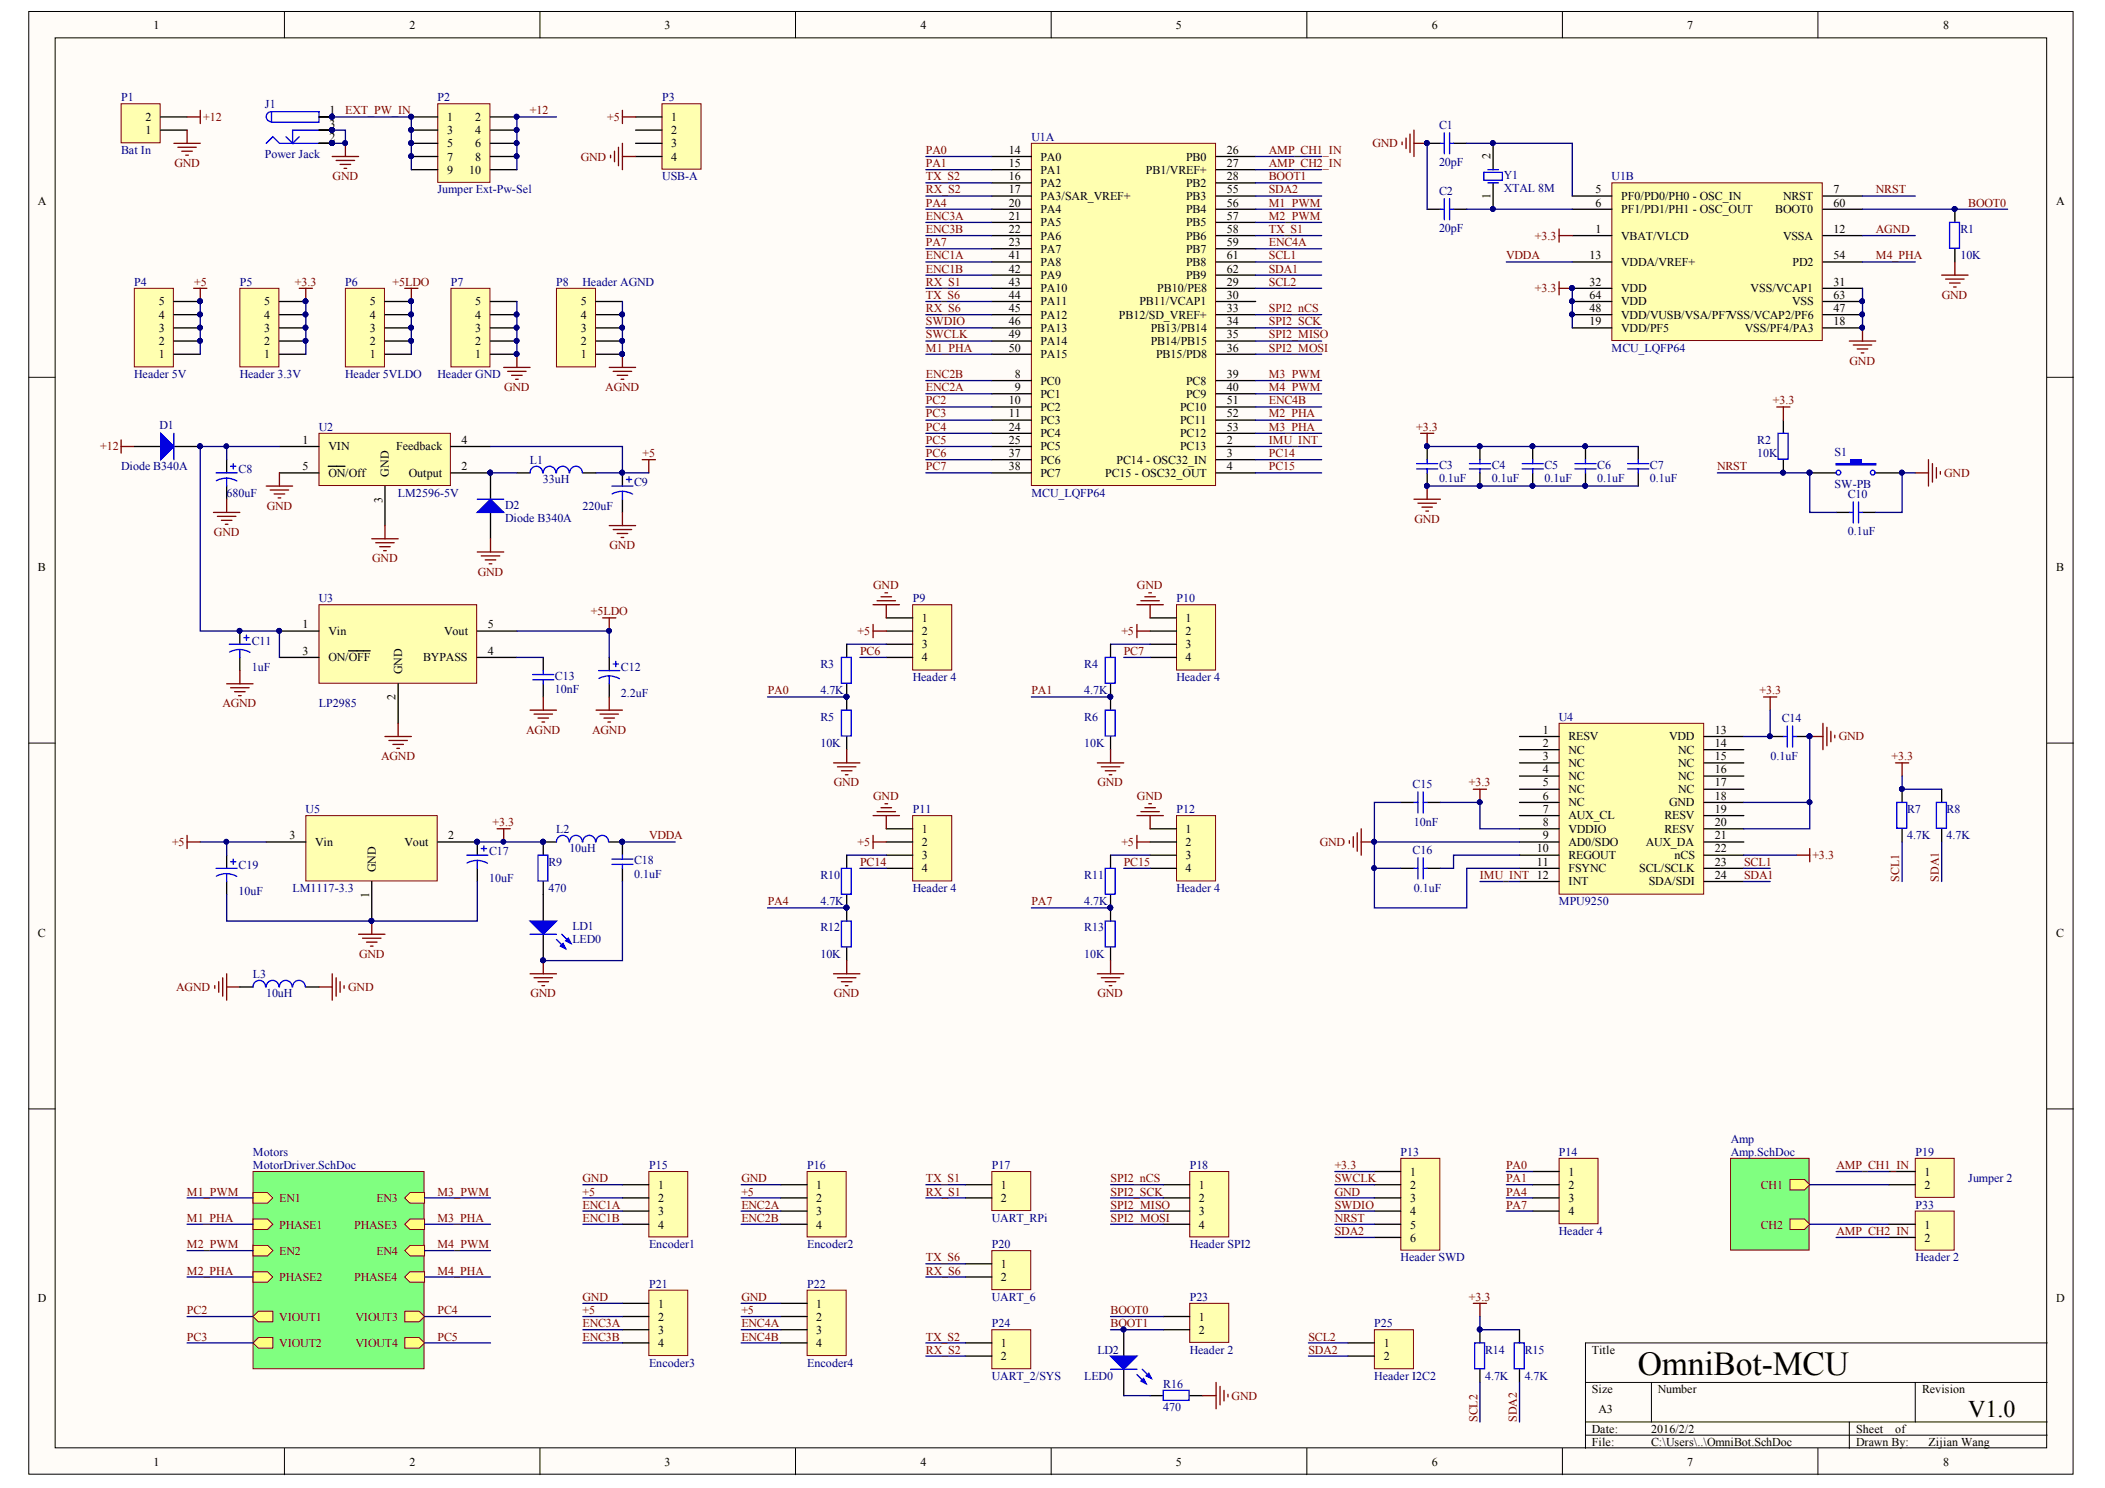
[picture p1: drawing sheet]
<svg xmlns="http://www.w3.org/2000/svg" width="297mm" height="210mm" viewBox="0 0 297 210" stroke-linecap="round" stroke-linejoin="round" font-family="sans-serif">
<defs><g id="words">
<text font-size="4.7" x="231.1" y="194">OmniBot-MCU</text>
<text font-size="3.4" x="277.7" y="199.8">V1.0</text>
<g font-size="1.7">
<text x="21.7" y="4.1">1</text>
<text x="57.8" y="4.1">2</text>
<text x="93.8" y="4.1">3</text>
<text x="129.9" y="4.1">4</text>
<text x="165.9" y="4.1">5</text>
<text x="202" y="4.1">6</text>
<text x="238.1" y="4.1">7</text>
<text x="274.2" y="4.1">8</text>
<text x="20.6" y="17.1">2</text>
<text x="46.5" y="16.1">1</text>
<text x="46.5" y="18">3</text>
<text x="63.1" y="17.1">1</text>
<text x="67.1" y="17.1">2</text>
<text x="94.7" y="17.1">1</text>
<text x="20.6" y="18.9">1</text>
<text x="46.5" y="19.9">2</text>
<text x="63.1" y="18.9">3</text>
<text x="63.1" y="20.8">5</text>
<text x="63.1" y="22.6">7</text>
<text x="67.1" y="18.9">4</text>
<text x="67.1" y="20.8">6</text>
<text x="67.1" y="22.6">8</text>
<text x="94.7" y="18.9">2</text>
<text x="94.7" y="20.8">3</text>
<text x="94.7" y="22.6">4</text>
<text x="142.3" y="21.7">14</text>
<text x="142.3" y="23.6">15</text>
<text x="146.8" y="22.6">PA0</text>
<text x="167.4" y="22.6">PB0</text>
<text x="173.1" y="21.7">26</text>
<text x="173.1" y="23.6">27</text>
<text x="210.3" y="22.5" transform="rotate(-90 210.3 22.5)">2</text>
<text x="5.3" y="28.9">A</text>
<text x="63.1" y="24.5">9</text>
<text x="66.2" y="24.5">10</text>
<text x="142.3" y="25.4">16</text>
<text x="142.3" y="27.3">17</text>
<text x="142.3" y="29.2">20</text>
<text x="146.8" y="24.5">PA1</text>
<text x="146.8" y="26.4">PA2</text>
<text x="146.8" y="28.2">PA3/SAR_VREF+</text>
<text x="161.7" y="24.5">PB1/VREF+</text>
<text x="167.4" y="26.4">PB2</text>
<text x="167.4" y="28.2">PB3</text>
<text x="173.1" y="25.4">28</text>
<text x="173.1" y="27.3">55</text>
<text x="173.1" y="29.2">56</text>
<text x="210.3" y="28.1" transform="rotate(-90 210.3 28.1)">1</text>
<text x="225.1" y="27.3">5</text>
<text x="225.1" y="29.2">6</text>
<text x="228.8" y="28.2">PF0/PD0/PH0 - OSC_IN</text>
<text x="251.6" y="28.2">NRST</text>
<text x="258.7" y="27.3">7</text>
<text x="258.7" y="29.2">60</text>
<text x="290.2" y="28.9">A</text>
<text x="142.3" y="31">21</text>
<text x="142.3" y="32.9">22</text>
<text x="142.3" y="34.7">23</text>
<text x="146.8" y="30.1">PA4</text>
<text x="146.8" y="31.9">PA5</text>
<text x="146.8" y="33.8">PA6</text>
<text x="146.8" y="35.7">PA7</text>
<text x="167.4" y="30.1">PB4</text>
<text x="167.4" y="31.9">PB5</text>
<text x="167.4" y="33.8">PB6</text>
<text x="167.4" y="35.7">PB7</text>
<text x="173.1" y="31">57</text>
<text x="173.1" y="32.9">58</text>
<text x="173.1" y="34.7">59</text>
<text x="225.1" y="32.9">1</text>
<text x="228.8" y="33.8">VBAT/VLCD</text>
<text x="228.8" y="30.1">PF1/PD1/PH1 - OSC_OUT</text>
<text x="250.5" y="30.1">BOOT0</text>
<text x="251.6" y="33.8">VSSA</text>
<text x="258.7" y="32.9">12</text>
<text x="142.3" y="36.6">41</text>
<text x="142.3" y="38.4">42</text>
<text x="142.3" y="40.3">43</text>
<text x="146.8" y="37.5">PA8</text>
<text x="146.8" y="39.4">PA9</text>
<text x="146.8" y="41.2">PA10</text>
<text x="163.3" y="41.2">PB10/PE8</text>
<text x="167.4" y="37.5">PB8</text>
<text x="167.4" y="39.4">PB9</text>
<text x="173.1" y="40.3">29</text>
<text x="173.1" y="36.6">61</text>
<text x="173.1" y="38.4">62</text>
<text x="224.3" y="36.6">13</text>
<text x="224.3" y="40.3">32</text>
<text x="228.8" y="37.5">VDDA/VREF+</text>
<text x="228.8" y="41.2">VDD</text>
<text x="247" y="41.2">VSS/VCAP1</text>
<text x="253" y="37.5">PD2</text>
<text x="258.7" y="40.3">31</text>
<text x="258.7" y="36.6">54</text>
<text x="22.4" y="46.8">3</text>
<text x="22.4" y="45">4</text>
<text x="22.4" y="43.1">5</text>
<text x="37.3" y="46.8">3</text>
<text x="37.3" y="45">4</text>
<text x="37.3" y="43.1">5</text>
<text x="52.2" y="46.8">3</text>
<text x="52.2" y="45">4</text>
<text x="52.2" y="43.1">5</text>
<text x="67.1" y="46.8">3</text>
<text x="67.1" y="45">4</text>
<text x="67.1" y="43.1">5</text>
<text x="82" y="46.8">3</text>
<text x="82" y="45">4</text>
<text x="82" y="43.1">5</text>
<text x="142.3" y="42.2">44</text>
<text x="142.3" y="44">45</text>
<text x="142.3" y="45.9">46</text>
<text x="142.3" y="47.7">49</text>
<text x="146.8" y="43.1">PA11</text>
<text x="146.8" y="45">PA12</text>
<text x="146.8" y="46.8">PA13</text>
<text x="157.9" y="45">PB12/SD_VREF+</text>
<text x="160.8" y="43.1">PB11/VCAP1</text>
<text x="162.4" y="46.8">PB13/PB14</text>
<text x="173.1" y="42.2">30</text>
<text x="173.1" y="44">33</text>
<text x="173.1" y="45.9">34</text>
<text x="173.1" y="47.7">35</text>
<text x="224.3" y="45.9">19</text>
<text x="224.3" y="44">48</text>
<text x="224.3" y="42.2">64</text>
<text x="228.8" y="46.8">VDD/PF5</text>
<text x="228.8" y="45">VDD/VUSB/VSA/PF7VSS/VCAP2/PF6</text>
<text x="228.8" y="43.1">VDD</text>
<text x="246.2" y="46.8">VSS/PF4/PA3</text>
<text x="252.9" y="43.1">VSS</text>
<text x="258.7" y="45.9">18</text>
<text x="258.7" y="44">47</text>
<text x="258.7" y="42.2">63</text>
<text x="22.4" y="50.5">1</text>
<text x="22.4" y="48.7">2</text>
<text x="37.3" y="50.5">1</text>
<text x="37.3" y="48.7">2</text>
<text x="52.2" y="50.5">1</text>
<text x="52.2" y="48.7">2</text>
<text x="67.1" y="50.5">1</text>
<text x="67.1" y="48.7">2</text>
<text x="82" y="50.5">1</text>
<text x="82" y="48.7">2</text>
<text x="142.3" y="49.6">50</text>
<text x="143.2" y="53.3">8</text>
<text x="146.8" y="48.7">PA14</text>
<text x="146.8" y="50.5">PA15</text>
<text x="162.4" y="48.7">PB14/PB15</text>
<text x="163.1" y="50.5">PB15/PD8</text>
<text x="173.1" y="49.6">36</text>
<text x="173.1" y="53.3">39</text>
<text x="142.3" y="57">10</text>
<text x="142.3" y="58.9">11</text>
<text x="143.2" y="55.2">9</text>
<text x="146.8" y="54.2">PC0</text>
<text x="146.8" y="56.1">PC1</text>
<text x="146.8" y="58">PC2</text>
<text x="146.8" y="59.8">PC3</text>
<text x="166.5" y="58">PC10</text>
<text x="166.5" y="59.8">PC11</text>
<text x="167.4" y="54.2">PC8</text>
<text x="167.4" y="56.1">PC9</text>
<text x="173.1" y="55.2">40</text>
<text x="173.1" y="57">51</text>
<text x="173.1" y="58.9">52</text>
<text x="42.7" y="62.6">1</text>
<text x="46.3" y="63.5">VIN</text>
<text x="55.9" y="63.5">Feedback</text>
<text x="65.1" y="62.6">4</text>
<text x="142.3" y="60.8">24</text>
<text x="142.3" y="62.6">25</text>
<text x="142.3" y="64.5">37</text>
<text x="146.8" y="61.7">PC4</text>
<text x="146.8" y="63.5">PC5</text>
<text x="146.8" y="65.4">PC6</text>
<text x="157.6" y="65.4">PC14 - OSC32_IN</text>
<text x="166.5" y="63.5">PC13</text>
<text x="166.5" y="61.7">PC12</text>
<text x="173.1" y="62.6">2</text>
<text x="173.1" y="64.5">3</text>
<text x="173.1" y="60.8">53</text>
<text x="42.7" y="66.3">5</text>
<text x="46.3" y="67.3">ON/Off</text>
<text x="54" y="70.9" transform="rotate(-90 54 70.9)">3</text>
<text x="54.9" y="67.3" transform="rotate(-90 54.9 67.3)">GND</text>
<text x="57.7" y="67.3">Output</text>
<text x="65.1" y="66.3">2</text>
<text x="142.3" y="66.3">38</text>
<text x="146.8" y="67.3">PC7</text>
<text x="156" y="67.3">PC15 - OSC32_OUT</text>
<text x="173.1" y="66.3">4</text>
<text x="5.3" y="80.5">B</text>
<text x="290.2" y="80.5">B</text>
<text x="42.7" y="88.6">1</text>
<text x="46.3" y="89.6">Vin</text>
<text x="62.7" y="89.6">Vout</text>
<text x="68.8" y="88.6">5</text>
<text x="130.1" y="87.7">1</text>
<text x="130.1" y="89.6">2</text>
<text x="167.3" y="87.7">1</text>
<text x="167.3" y="89.6">2</text>
<text x="42.7" y="92.4">3</text>
<text x="46.3" y="93.3">ON/OFF</text>
<text x="56.7" y="95.1" transform="rotate(-90 56.7 95.1)">GND</text>
<text x="59.7" y="93.3">BYPASS</text>
<text x="68.8" y="92.4">4</text>
<text x="130.1" y="91.4">3</text>
<text x="130.1" y="93.3">4</text>
<text x="167.3" y="91.4">3</text>
<text x="167.3" y="93.3">4</text>
<text x="55.8" y="98.8" transform="rotate(-90 55.8 98.8)">2</text>
<text x="217.7" y="103.5">1</text>
<text x="217.7" y="105.4">2</text>
<text x="217.7" y="107.2">3</text>
<text x="221.3" y="104.4">RESV</text>
<text x="221.3" y="106.3">NC</text>
<text x="235.5" y="104.4">VDD</text>
<text x="236.8" y="106.3">NC</text>
<text x="242" y="103.5">13</text>
<text x="242" y="105.4">14</text>
<text x="242" y="107.2">15</text>
<text x="217.7" y="109.1">4</text>
<text x="217.7" y="110.9">5</text>
<text x="217.7" y="112.8">6</text>
<text x="221.3" y="108.2">NC</text>
<text x="221.3" y="110">NC</text>
<text x="221.3" y="111.9">NC</text>
<text x="221.3" y="113.7">NC</text>
<text x="235.5" y="113.7">GND</text>
<text x="236.8" y="108.2">NC</text>
<text x="236.8" y="110">NC</text>
<text x="236.8" y="111.9">NC</text>
<text x="242" y="109.1">16</text>
<text x="242" y="110.9">17</text>
<text x="242" y="112.8">18</text>
<text x="40.8" y="118.4">3</text>
<text x="44.5" y="119.3">Vin</text>
<text x="57.1" y="119.3">Vout</text>
<text x="63.3" y="118.4">2</text>
<text x="130.1" y="117.4">1</text>
<text x="130.1" y="119.3">2</text>
<text x="167.3" y="117.4">1</text>
<text x="167.3" y="119.3">2</text>
<text x="217.7" y="114.7">7</text>
<text x="217.7" y="116.5">8</text>
<text x="217.7" y="118.4">9</text>
<text x="221.3" y="115.6">AUX_CL</text>
<text x="221.3" y="117.4">VDDIO</text>
<text x="221.3" y="119.3">AD0/SDO</text>
<text x="232.2" y="119.3">AUX_DA</text>
<text x="234.9" y="115.6">RESV</text>
<text x="234.9" y="117.4">RESV</text>
<text x="242" y="114.7">19</text>
<text x="242" y="116.5">20</text>
<text x="242" y="118.4">21</text>
<text x="53" y="123" transform="rotate(-90 53 123)">GND</text>
<text x="130.1" y="121.2">3</text>
<text x="130.1" y="123">4</text>
<text x="167.3" y="121.2">3</text>
<text x="167.3" y="123">4</text>
<text x="216.8" y="120.2">10</text>
<text x="216.8" y="122.1">11</text>
<text x="221.3" y="121.2">REGOUT</text>
<text x="221.3" y="123">FSYNC</text>
<text x="221.3" y="124.9">INT</text>
<text x="231.3" y="123">SCL/SCLK</text>
<text x="232.7" y="124.9">SDA/SDI</text>
<text x="236.3" y="121.2">nCS</text>
<text x="242" y="120.2">22</text>
<text x="242" y="122.1">23</text>
<text x="242" y="124">24</text>
<text x="52.1" y="126.7" transform="rotate(-90 52.1 126.7)">1</text>
<text x="5.3" y="132.2">C</text>
<text x="290.2" y="132.2">C</text>
<text x="92.9" y="167.7">1</text>
<text x="115.2" y="167.7">1</text>
<text x="141.2" y="167.7">1</text>
<text x="169.1" y="167.7">1</text>
<text x="199" y="165.9">1</text>
<text x="199" y="167.7">2</text>
<text x="221.3" y="165.9">1</text>
<text x="221.3" y="167.7">2</text>
<text x="271.6" y="165.9">1</text>
<text x="271.6" y="167.7">2</text>
<text x="92.9" y="169.6">2</text>
<text x="92.9" y="171.4">3</text>
<text x="92.9" y="173.3">4</text>
<text x="115.2" y="169.6">2</text>
<text x="115.2" y="171.4">3</text>
<text x="115.2" y="173.3">4</text>
<text x="141.2" y="169.6">2</text>
<text x="169.1" y="169.6">2</text>
<text x="169.1" y="171.4">3</text>
<text x="169.1" y="173.3">4</text>
<text x="199" y="169.6">3</text>
<text x="199" y="171.4">4</text>
<text x="199" y="173.3">5</text>
<text x="221.3" y="169.6">3</text>
<text x="221.3" y="171.4">4</text>
<text x="271.6" y="173.3">1</text>
<text x="141.2" y="178.9">1</text>
<text x="199" y="175.2">6</text>
<text x="271.6" y="175.2">2</text>
<text x="5.3" y="183.7">D</text>
<text x="92.9" y="184.5">1</text>
<text x="115.2" y="184.5">1</text>
<text x="141.2" y="180.7">2</text>
<text x="290.2" y="183.7">D</text>
<text x="92.9" y="186.3">2</text>
<text x="92.9" y="188.2">3</text>
<text x="92.9" y="190">4</text>
<text x="115.2" y="186.3">2</text>
<text x="115.2" y="188.2">3</text>
<text x="115.2" y="190">4</text>
<text x="141.2" y="190">1</text>
<text x="141.2" y="191.9">2</text>
<text x="169.1" y="186.3">1</text>
<text x="169.1" y="188.2">2</text>
<text x="195.3" y="190">1</text>
<text x="195.3" y="191.9">2</text>
<text x="224.6" y="191">Title</text>
<text x="224.6" y="196.5">Size</text>
<text x="233.9" y="196.5">Number</text>
<text x="271.2" y="196.5">Revision</text>
<text x="224.6" y="202.1">Date:</text>
<text x="224.6" y="204">File:</text>
<text x="225.6" y="199.3">A3</text>
<text x="233" y="202.1">2016/2/2</text>
<text x="233" y="204">C:\Users\..\OmniBot.SchDoc</text>
<text x="261.9" y="202.1">Sheet</text>
<text x="261.9" y="204">Drawn By:</text>
<text x="267.4" y="202.1">of</text>
<text x="272.2" y="204">Zijian Wang</text>
<text x="21.7" y="206.8">1</text>
<text x="57.8" y="206.8">2</text>
<text x="93.8" y="206.8">3</text>
<text x="129.9" y="206.8">4</text>
<text x="165.9" y="206.8">5</text>
<text x="202" y="206.8">6</text>
<text x="238.1" y="206.8">7</text>
<text x="274.2" y="206.8">8</text>
</g>
<g font-size="1.7" fill="#000080">
<text x="17.1" y="14.3">P1</text>
<text x="37.4" y="15.2">J1</text>
<text x="61.7" y="14.3">P2</text>
<text x="93.5" y="14.3">P3</text>
<text x="17.1" y="21.7">Bat In</text>
<text x="37.4" y="22.3">Power Jack</text>
<text x="145.6" y="19.9">U1A</text>
<text x="203.1" y="23.4">20pF</text>
<text x="203.1" y="18.2">C1</text>
<text x="61.7" y="27.3">Jumper Ext-Pw-Sel</text>
<text x="93.5" y="25.4">USB-A</text>
<text x="203.1" y="27.5">C2</text>
<text x="212.2" y="25.3">Y1</text>
<text x="212.2" y="27.1">XTAL 8M</text>
<text x="227.4" y="25.4">U1B</text>
<text x="203.1" y="32.7">20pF</text>
<text x="276.6" y="32.9">R1</text>
<text x="18.9" y="40.3">P4</text>
<text x="33.8" y="40.3">P5</text>
<text x="48.7" y="40.3">P6</text>
<text x="63.6" y="40.3">P7</text>
<text x="78.5" y="40.3">P8</text>
<text x="82.2" y="40.3">Header AGND</text>
<text x="276.6" y="36.6">10K</text>
<text x="18.9" y="53.3">Header 5V</text>
<text x="33.8" y="53.3">Header 3.3V</text>
<text x="48.7" y="53.3">Header 5VLDO</text>
<text x="61.7" y="53.3">Header GND</text>
<text x="227.4" y="49.6">MCU_LQFP64</text>
<text x="22.5" y="60.6">D1</text>
<text x="45" y="60.8">U2</text>
<text x="74.8" y="65.4">L1</text>
<text x="248" y="64.5">10K</text>
<text x="248" y="62.6">R2</text>
<text x="258.9" y="64.3">S1</text>
<text x="17.1" y="66.3">Diode B340A</text>
<text x="32" y="70">680uF</text>
<text x="33.7" y="66.8">C8</text>
<text x="56.2" y="70">LM2596-5V</text>
<text x="71.3" y="71.7">D2</text>
<text x="76.6" y="68.2">33uH</text>
<text x="82.2" y="71.9">220uF</text>
<text x="89.5" y="68.6">C9</text>
<text x="145.6" y="70">MCU_LQFP64</text>
<text x="203.1" y="68">0.1uF</text>
<text x="203.1" y="66.2">C3</text>
<text x="210.5" y="68">0.1uF</text>
<text x="210.5" y="66.2">C4</text>
<text x="217.9" y="68">0.1uF</text>
<text x="217.9" y="66.2">C5</text>
<text x="225.4" y="68">0.1uF</text>
<text x="225.4" y="66.2">C6</text>
<text x="232.8" y="68">0.1uF</text>
<text x="232.8" y="66.2">C7</text>
<text x="258.9" y="68.8">SW-PB</text>
<text x="260.7" y="70.2">C10</text>
<text x="71.3" y="73.6">Diode B340A</text>
<text x="260.7" y="75.5">0.1uF</text>
<text x="45" y="84.9">U3</text>
<text x="128.8" y="84.9">P9</text>
<text x="166" y="84.9">P10</text>
<text x="35.5" y="94.6">1uF</text>
<text x="35.5" y="90.9">C11</text>
<text x="78.3" y="95.9">C13</text>
<text x="87.6" y="94.6">C12</text>
<text x="115.8" y="94.2">R3</text>
<text x="153" y="94.2">R4</text>
<text x="45" y="99.8">LP2985</text>
<text x="78.3" y="97.8">10nF</text>
<text x="87.6" y="98.4">2.2uF</text>
<text x="115.8" y="97.9">4.7K</text>
<text x="115.8" y="101.6">R5</text>
<text x="128.8" y="96.1">Header 4</text>
<text x="153" y="97.9">4.7K</text>
<text x="153" y="101.6">R6</text>
<text x="166" y="96.1">Header 4</text>
<text x="220" y="101.6">U4</text>
<text x="251.4" y="101.8">C14</text>
<text x="115.8" y="105.4">10K</text>
<text x="153" y="105.4">10K</text>
<text x="249.8" y="107.2">0.1uF</text>
<text x="199.3" y="111.2">C15</text>
<text x="43.1" y="114.7">U5</text>
<text x="78.5" y="117.4">L2</text>
<text x="128.8" y="114.7">P11</text>
<text x="166" y="114.7">P12</text>
<text x="199.5" y="116.5">10nF</text>
<text x="269.1" y="118.4">4.7K</text>
<text x="269.1" y="114.7">R7</text>
<text x="274.7" y="118.4">4.7K</text>
<text x="274.7" y="114.7">R8</text>
<text x="33.7" y="122.5">C19</text>
<text x="41.3" y="125.8">LM1117-3.3</text>
<text x="69" y="124.4">10uF</text>
<text x="69" y="120.7">C17</text>
<text x="77.4" y="125.8">470</text>
<text x="77.4" y="122.1">R9</text>
<text x="80.3" y="120.2">10uH</text>
<text x="89.5" y="123.8">0.1uF</text>
<text x="89.5" y="121.9">C18</text>
<text x="115.8" y="124">R10</text>
<text x="128.8" y="125.8">Header 4</text>
<text x="153" y="124">R11</text>
<text x="166" y="125.8">Header 4</text>
<text x="199.3" y="120.5">C16</text>
<text x="199.5" y="125.8">0.1uF</text>
<text x="33.7" y="126.2">10uF</text>
<text x="80.8" y="131.2">LD1</text>
<text x="115.8" y="127.7">4.7K</text>
<text x="115.8" y="131.4">R12</text>
<text x="153" y="127.7">4.7K</text>
<text x="153" y="131.4">R13</text>
<text x="220" y="127.7">MPU9250</text>
<text x="35.7" y="137.9">L3</text>
<text x="80.8" y="133.1">LED0</text>
<text x="115.8" y="135.1">10K</text>
<text x="153" y="135.1">10K</text>
<text x="37.6" y="140.7">10uH</text>
<text x="244.2" y="161.2">Amp</text>
<text x="35.7" y="163.1">Motors</text>
<text x="35.7" y="164.9">MotorDriver.SchDoc</text>
<text x="91.6" y="164.9">P15</text>
<text x="113.9" y="164.9">P16</text>
<text x="140" y="164.9">P17</text>
<text x="167.9" y="164.9">P18</text>
<text x="197.6" y="163.1">P13</text>
<text x="220" y="163.1">P14</text>
<text x="244.2" y="163.1">Amp.SchDoc</text>
<text x="270.3" y="163.1">P19</text>
<text x="277.7" y="166.8">Jumper 2</text>
<text x="140" y="172.4">UART_RPi</text>
<text x="270.3" y="170.5">P33</text>
<text x="91.6" y="176.1">Encoder1</text>
<text x="113.9" y="176.1">Encoder2</text>
<text x="140" y="176.1">P20</text>
<text x="167.9" y="176.1">Header SPI2</text>
<text x="197.6" y="177.9">Header SWD</text>
<text x="220" y="174.2">Header 4</text>
<text x="270.3" y="177.9">Header 2</text>
<text x="91.6" y="181.7">P21</text>
<text x="113.9" y="181.7">P22</text>
<text x="140" y="183.5">UART_6</text>
<text x="167.9" y="183.5">P23</text>
<text x="140" y="187.2">P24</text>
<text x="154.9" y="191">LD2</text>
<text x="167.9" y="191">Header 2</text>
<text x="193.9" y="187.2">P25</text>
<text x="209.6" y="191">R14</text>
<text x="215.2" y="191">R15</text>
<text x="91.6" y="192.8">Encoder3</text>
<text x="113.9" y="192.8">Encoder4</text>
<text x="140" y="194.7">UART_2/SYS</text>
<text x="153" y="194.7">LED0</text>
<text x="164.2" y="195.8">R16</text>
<text x="193.9" y="194.7">Header I2C2</text>
<text x="209.6" y="194.7">4.7K</text>
<text x="215.2" y="194.7">4.7K</text>
<text x="164.2" y="199.1">470</text>
</g>
<g font-size="1.7" fill="#800000">
<text x="28.7" y="17.1">+12</text>
<text x="48.7" y="16.1">EXT_PW_IN</text>
<text x="74.8" y="16.1">+12</text>
<text x="85.7" y="17.1">+5</text>
<text x="24.6" y="23.6">GND</text>
<text x="82" y="22.6">GND</text>
<text x="130.7" y="21.7">PA0</text>
<text x="130.7" y="23.6">PA1</text>
<text x="179" y="21.7">AMP_CH1_IN</text>
<text x="179" y="23.6">AMP_CH2_IN</text>
<text x="193.7" y="20.8">GND</text>
<text x="46.9" y="25.4">GND</text>
<text x="130.7" y="25.4">TX_S2</text>
<text x="130.7" y="27.3">RX_S2</text>
<text x="130.7" y="29.2">PA4</text>
<text x="179" y="29.2">M1_PWM</text>
<text x="179" y="25.4">BOOT1</text>
<text x="179" y="27.3">SDA2</text>
<text x="264.7" y="27.3">NRST</text>
<text x="277.7" y="29.2">BOOT0</text>
<text x="130.7" y="31">ENC3A</text>
<text x="130.7" y="32.9">ENC3B</text>
<text x="130.7" y="34.7">PA7</text>
<text x="179" y="31">M2_PWM</text>
<text x="179" y="34.7">ENC4A</text>
<text x="179" y="32.9">TX_S1</text>
<text x="216.6" y="33.8">+3.3</text>
<text x="264.7" y="32.9">AGND</text>
<text x="27.4" y="40.3">+5</text>
<text x="41.6" y="40.3">+3.3</text>
<text x="55.4" y="40.3">+5LDO</text>
<text x="130.7" y="36.6">ENC1A</text>
<text x="130.7" y="38.4">ENC1B</text>
<text x="130.7" y="40.3">RX_S1</text>
<text x="179" y="36.6">SCL1</text>
<text x="179" y="38.4">SDA1</text>
<text x="179" y="40.3">SCL2</text>
<text x="212.5" y="36.6">VDDA</text>
<text x="216.6" y="41.2">+3.3</text>
<text x="264.7" y="36.6">M4_PHA</text>
<text x="130.7" y="42.2">TX_S6</text>
<text x="130.7" y="44">RX_S6</text>
<text x="130.7" y="47.7">SWCLK</text>
<text x="130.7" y="45.9">SWDIO</text>
<text x="179" y="44">SPI2_nCS</text>
<text x="179" y="45.9">SPI2_SCK</text>
<text x="179" y="47.7">SPI2_MISO</text>
<text x="274" y="42.2">GND</text>
<text x="130.7" y="49.6">M1_PHA</text>
<text x="130.7" y="53.3">ENC2B</text>
<text x="179" y="53.3">M3_PWM</text>
<text x="179" y="49.6">SPI2_MOSI</text>
<text x="261" y="51.5">GND</text>
<text x="71.1" y="55.2">GND</text>
<text x="85.4" y="55.2">AGND</text>
<text x="130.7" y="55.2">ENC2A</text>
<text x="130.7" y="57">PC2</text>
<text x="130.7" y="58.9">PC3</text>
<text x="179" y="55.2">M4_PWM</text>
<text x="179" y="58.9">M2_PHA</text>
<text x="179" y="57">ENC4B</text>
<text x="250.2" y="57">+3.3</text>
<text x="14.1" y="63.5">+12</text>
<text x="90.7" y="64.5">+5</text>
<text x="130.7" y="60.8">PC4</text>
<text x="130.7" y="62.6">PC5</text>
<text x="130.7" y="64.5">PC6</text>
<text x="179" y="60.8">M3_PHA</text>
<text x="179" y="62.6">IMU_INT</text>
<text x="179" y="64.5">PC14</text>
<text x="199.8" y="60.8">+3.3</text>
<text x="37.6" y="71.9">GND</text>
<text x="130.7" y="66.3">PC7</text>
<text x="179" y="66.3">PC15</text>
<text x="242.3" y="66.3">NRST</text>
<text x="274.4" y="67.3">GND</text>
<text x="30.2" y="75.6">GND</text>
<text x="86" y="77.5">GND</text>
<text x="199.6" y="73.8">GND</text>
<text x="52.5" y="79.3">GND</text>
<text x="67.4" y="81.2">GND</text>
<text x="123.2" y="83.1">GND</text>
<text x="160.4" y="83.1">GND</text>
<text x="83.4" y="86.8">+5LDO</text>
<text x="121" y="89.6">+5</text>
<text x="158.2" y="89.6">+5</text>
<text x="121.4" y="92.4">PC6</text>
<text x="158.6" y="92.4">PC7</text>
<text x="31.4" y="99.8">AGND</text>
<text x="108.3" y="97.9">PA0</text>
<text x="145.6" y="97.9">PA1</text>
<text x="248.3" y="97.9">+3.3</text>
<text x="53.8" y="107.2">AGND</text>
<text x="74.3" y="103.5">AGND</text>
<text x="83.6" y="103.5">AGND</text>
<text x="259.5" y="104.4">GND</text>
<text x="266.9" y="107.2">+3.3</text>
<text x="117.6" y="110.9">GND</text>
<text x="123.2" y="112.8">GND</text>
<text x="154.9" y="110.9">GND</text>
<text x="160.4" y="112.8">GND</text>
<text x="207.3" y="110.9">+3.3</text>
<text x="24.3" y="119.3">+5</text>
<text x="69.5" y="116.5">+3.3</text>
<text x="91.6" y="118.4">VDDA</text>
<text x="121" y="119.3">+5</text>
<text x="158.2" y="119.3">+5</text>
<text x="186.2" y="119.3">GND</text>
<text x="121.4" y="122.1">PC14</text>
<text x="158.6" y="122.1">PC15</text>
<text x="208.8" y="124">IMU_INT 12</text>
<text x="246.1" y="122.1">SCL1</text>
<text x="246.1" y="124">SDA1</text>
<text x="255.7" y="121.2">+3.3</text>
<text x="268" y="124.4" transform="rotate(-90 268 124.4)">SCL1</text>
<text x="273.6" y="124.4" transform="rotate(-90 273.6 124.4)">SDA1</text>
<text x="108.3" y="127.7">PA4</text>
<text x="145.6" y="127.7">PA7</text>
<text x="50.7" y="135.1">GND</text>
<text x="24.9" y="139.8">AGND</text>
<text x="49.1" y="139.8">GND</text>
<text x="74.8" y="140.7">GND</text>
<text x="117.6" y="140.7">GND</text>
<text x="154.9" y="140.7">GND</text>
<text x="82.2" y="166.8">GND</text>
<text x="104.6" y="166.8">GND</text>
<text x="130.7" y="166.8">TX_S1</text>
<text x="156.7" y="166.8">SPI2_nCS</text>
<text x="188.3" y="164.9">+3.3</text>
<text x="188.3" y="166.8">SWCLK</text>
<text x="212.5" y="164.9">PA0</text>
<text x="212.5" y="166.8">PA1</text>
<text x="248.5" y="167.7">CH1</text>
<text x="259.1" y="164.9">AMP_CH1_IN</text>
<text x="26.4" y="168.7">M1_PWM</text>
<text x="26.4" y="172.4">M1_PHA</text>
<text x="39.4" y="169.6">EN1</text>
<text x="39.4" y="173.3">PHASE1</text>
<text x="50" y="173.3">PHASE3</text>
<text x="53.1" y="169.6">EN3</text>
<text x="61.7" y="168.7">M3_PWM</text>
<text x="61.7" y="172.4">M3_PHA</text>
<text x="82.2" y="168.7">+5</text>
<text x="82.2" y="170.5">ENC1A</text>
<text x="82.2" y="172.4">ENC1B</text>
<text x="104.6" y="168.7">+5</text>
<text x="104.6" y="170.5">ENC2A</text>
<text x="104.6" y="172.4">ENC2B</text>
<text x="130.7" y="168.7">RX_S1</text>
<text x="156.7" y="168.7">SPI2_SCK</text>
<text x="156.7" y="170.5">SPI2_MISO</text>
<text x="156.7" y="172.4">SPI2_MOSI</text>
<text x="188.3" y="168.7">GND</text>
<text x="188.3" y="170.5">SWDIO</text>
<text x="188.3" y="172.4">NRST</text>
<text x="212.5" y="168.7">PA4</text>
<text x="212.5" y="170.5">PA7</text>
<text x="248.5" y="173.3">CH2</text>
<text x="26.4" y="176.1">M2_PWM</text>
<text x="26.4" y="179.8">M2_PHA</text>
<text x="39.4" y="177">EN2</text>
<text x="53.1" y="177">EN4</text>
<text x="61.7" y="176.1">M4_PWM</text>
<text x="61.7" y="179.8">M4_PHA</text>
<text x="130.7" y="177.9">TX_S6</text>
<text x="130.7" y="179.8">RX_S6</text>
<text x="188.3" y="174.2">SDA2</text>
<text x="259.1" y="174.2">AMP_CH2_IN</text>
<text x="26.4" y="185.4">PC2</text>
<text x="39.4" y="180.7">PHASE2</text>
<text x="50" y="180.7">PHASE4</text>
<text x="61.7" y="185.4">PC4</text>
<text x="82.2" y="185.4">+5</text>
<text x="82.2" y="183.5">GND</text>
<text x="104.6" y="185.4">+5</text>
<text x="104.6" y="183.5">GND</text>
<text x="156.7" y="185.4">BOOT0</text>
<text x="207.3" y="183.5">+3.3</text>
<text x="26.4" y="189.1">PC3</text>
<text x="39.4" y="186.3">VIOUT1</text>
<text x="39.4" y="190">VIOUT2</text>
<text x="50.2" y="186.3">VIOUT3</text>
<text x="50.2" y="190">VIOUT4</text>
<text x="61.7" y="189.1">PC5</text>
<text x="82.2" y="187.2">ENC3A</text>
<text x="82.2" y="189.1">ENC3B</text>
<text x="104.6" y="187.2">ENC4A</text>
<text x="104.6" y="189.1">ENC4B</text>
<text x="130.7" y="189.1">TX_S2</text>
<text x="130.7" y="191">RX_S2</text>
<text x="156.7" y="187.2">BOOT1</text>
<text x="184.6" y="189.1">SCL2</text>
<text x="184.6" y="191">SDA2</text>
<text x="173.8" y="197.5">GND</text>
<text x="208.5" y="200.6" transform="rotate(-90 208.5 200.6)">SCL2</text>
<text x="214.1" y="200.6" transform="rotate(-90 214.1 200.6)">SDA2</text>
</g>
</g></defs>
<g fill="#fffcf8" stroke="#000" stroke-width=".14">
<path d="M4.1 1.6h288.4v206.4h-288.4z"/>
<path d="M7.8 5.3h281v198.9h-281z"/>
</g>
<g fill="none" stroke="#000" stroke-width=".14">
<path d="M40.1 1.6v3.7M76.2 1.6v3.7M112.3 1.6v3.7M148.3 1.6v3.7M184.4 1.6v3.7M220.5 1.6v3.7M256.5 1.6v3.7M4.1 53.2h3.7M288.9 53.2h3.7M4.1 104.8h3.7M288.9 104.8h3.7M4.1 156.4h3.7"/>
<path d="M288.9 156.4h3.7M223.7 195h65.2M233 195v5.6M270.3 195v5.6M288.9 189.4h-65.2v14.9M40.1 204.3v3.7M76.2 204.3v3.7M112.3 204.3v3.7M148.3 204.3v3.7M184.4 204.3v3.7M220.5 204.3v3.7M223.7 200.6h65.2"/>
<path d="M223.7 202.5h65.2M256.5 204.3v3.7M261 200.6v3.7"/>
</g>
<path d="M145.5 20.2h26v48.3h-26z" fill="#ffffb0" stroke="#800000" stroke-width=".14"/>
<g fill="none" stroke="#000" stroke-width=".19">
<path d="M140 22.1h5.5M140 23.9h5.5M140 25.8h5.5M140 27.7h5.5M140 29.5h5.5M140 31.4h5.5M140 33.2h5.5M140 35.1h5.5M140 37h5.5M140 38.8h5.5M171.6 22.1h5.6M171.6 23.9h5.6"/>
<path d="M171.6 25.8h5.6M171.6 27.7h5.6M171.6 29.5h5.6M171.6 31.4h5.6M171.6 33.2h5.6M171.6 35.1h5.6M171.6 37h5.6M171.6 38.8h5.6M140 53.7h5.5M140 55.5h5.5M140 57.4h5.5M140 59.3h5.5"/>
<path d="M140 40.7h5.5M140 42.5h5.5M140 44.4h5.5M140 46.2h5.5M140 48.1h5.5M140 50h5.5M171.6 53.7h5.6M171.6 55.5h5.6M171.6 57.4h5.6M171.6 59.3h5.6M171.6 40.7h5.6M171.6 42.5h5.6"/>
<path d="M171.6 44.4h5.6M171.6 46.2h5.6M171.6 48.1h5.6M171.6 50h5.6M140 63h5.5M140 64.8h5.5M140 66.7h5.5M140 61.1h5.5M171.6 63h5.6M171.6 64.8h5.6M171.6 66.7h5.6M171.6 61.1h5.6"/>
</g>
<path d="M227.5 25.8h29.6v22.2h-29.6z" fill="#ffffb0" stroke="#800000" stroke-width=".14"/>
<g fill="none" stroke="#000" stroke-width=".19">
<path d="M221.9 33.2h5.6M221.9 27.7h5.6M221.9 29.5h5.6M221.9 37h5.6M257.2 33.2h5.6M257.2 27.7h5.6M257.2 29.5h5.6M257.2 37h5.6M221.9 46.2h5.6M221.9 40.7h5.6M221.9 44.4h5.6M221.9 42.5h5.6"/>
<path d="M257.2 46.2h5.6M257.2 40.7h5.6M257.2 44.4h5.6M257.2 42.5h5.6"/>
</g>
<g fill="#000080" stroke="#000080" stroke-width=".14">
<circle cx="262.8" cy="46.2" r=".33"/>
<circle cx="221.8" cy="40.6" r=".33"/>
<circle cx="262.8" cy="44.4" r=".33"/>
<circle cx="221.8" cy="44.4" r=".33"/>
<circle cx="262.8" cy="42.5" r=".33"/>
<circle cx="221.8" cy="42.5" r=".33"/>
</g>
<path d="M177.2 29.5h9.3M177.2 31.4h9.3M177.2 53.7h9.3M177.2 55.5h9.3" fill="none" stroke="#000080" stroke-width=".19"/>
<path d="M35.7 165.3h24.1v27.8h-24.1z" fill="#80ff80" stroke="#800000" stroke-width=".14"/>
<path d="M35.7 168.2h2.1l.7 .8-.7 .7h-2.1z" fill-rule="evenodd" fill="#ffff80"/>
<path d="M35.7 168.2h2.1l.7 .8-.7 .7h-2.1z" fill="none" stroke="#800000" stroke-width=".14"/>
<path d="M35.7 172h2.1l.7 .7-.7 .7h-2.1z" fill-rule="evenodd" fill="#ffff80"/>
<path d="M35.7 172h2.1l.7 .7-.7 .7h-2.1z" fill="none" stroke="#800000" stroke-width=".14"/>
<path d="M35.7 175.7h2.1l.7 .7-.7 .8h-2.1z" fill-rule="evenodd" fill="#ffff80"/>
<path d="M35.7 175.7h2.1l.7 .7-.7 .8h-2.1z" fill="none" stroke="#800000" stroke-width=".14"/>
<path d="M35.7 179.4h2.1l.7 .7-.7 .8h-2.1z" fill-rule="evenodd" fill="#ffff80"/>
<path d="M35.7 179.4h2.1l.7 .7-.7 .8h-2.1z" fill="none" stroke="#800000" stroke-width=".14"/>
<path d="M57.1 169l.8-.8h2v1.5h-2z" fill-rule="evenodd" fill="#ffff80"/>
<path d="M57.1 169l.8-.8h2v1.5h-2z" fill="none" stroke="#800000" stroke-width=".14"/>
<path d="M57.1 172.7l.8-.7h2v1.4h-2z" fill-rule="evenodd" fill="#ffff80"/>
<path d="M57.1 172.7l.8-.7h2v1.4h-2z" fill="none" stroke="#800000" stroke-width=".14"/>
<path d="M57.1 176.4l.8-.7h2v1.5h-2z" fill-rule="evenodd" fill="#ffff80"/>
<path d="M57.1 176.4l.8-.7h2v1.5h-2z" fill="none" stroke="#800000" stroke-width=".14"/>
<path d="M57.1 180.1l.8-.7h2v1.5h-2z" fill-rule="evenodd" fill="#ffff80"/>
<path d="M57.1 180.1l.8-.7h2v1.5h-2z" fill="none" stroke="#800000" stroke-width=".14"/>
<path d="M35.7 185.7l.8-.7h2v1.5h-2z" fill-rule="evenodd" fill="#ffff80"/>
<path d="M35.7 185.7l.8-.7h2v1.5h-2z" fill="none" stroke="#800000" stroke-width=".14"/>
<path d="M35.7 189.4l.8-.7h2v1.5h-2z" fill-rule="evenodd" fill="#ffff80"/>
<path d="M35.7 189.4l.8-.7h2v1.5h-2z" fill="none" stroke="#800000" stroke-width=".14"/>
<path d="M57.1 185h2.1l.7 .7-.7 .8h-2.1z" fill-rule="evenodd" fill="#ffff80"/>
<path d="M57.1 185h2.1l.7 .7-.7 .8h-2.1z" fill="none" stroke="#800000" stroke-width=".14"/>
<path d="M57.1 188.7h2.1l.7 .7-.7 .8h-2.1z" fill-rule="evenodd" fill="#ffff80"/>
<path d="M57.1 188.7h2.1l.7 .7-.7 .8h-2.1z" fill="none" stroke="#800000" stroke-width=".14"/>
<path d="M262.8 37h7.5M130.6 50h9.4M177.2 59.3h9.3M177.2 61.1h9.3M26.4 169h9.3M26.4 172.7h9.3M26.4 176.4h9.3M59.9 169h9.3M59.9 172.7h9.3M59.9 176.4h9.3M26.4 180.1h9.3M59.9 180.1h9.3" fill="none" stroke="#000080" stroke-width=".19"/>
<path d="M91.6 165.3h5.4v9.2h-5.4z" fill="#ffffb0" stroke="#800000" stroke-width=".14"/>
<path d="M87.8 167.1h3.8M87.8 169h3.8M87.8 170.8h3.8M87.8 172.7h3.8" fill="none" stroke="#000" stroke-width=".19"/>
<path d="M130.6 37h9.4M130.6 38.8h9.4M130.6 31.4h9.4M130.6 33.2h9.4M177.2 35.1h9.3M130.6 55.5h9.4M130.6 53.7h9.4M177.2 57.4h9.3M82.2 167.1h5.6M82.2 169h5.6M82.2 170.8h5.6M82.2 172.7h5.6" fill="none" stroke="#000080" stroke-width=".19"/>
<path d="M113.9 165.3h5.5v9.2h-5.5z" fill="#ffffb0" stroke="#800000" stroke-width=".14"/>
<path d="M110.2 167.1h3.7M110.2 169h3.7M110.2 170.8h3.7M110.2 172.7h3.7" fill="none" stroke="#000" stroke-width=".19"/>
<path d="M91.6 182h5.4v9.2h-5.4z" fill="#ffffb0" stroke="#800000" stroke-width=".14"/>
<path d="M87.8 183.9h3.8M87.8 185.7h3.8M87.8 187.6h3.8M87.8 189.4h3.8" fill="none" stroke="#000" stroke-width=".19"/>
<path d="M113.9 182h5.5v9.2h-5.5z" fill="#ffffb0" stroke="#800000" stroke-width=".14"/>
<path d="M110.2 183.9h3.7M110.2 185.7h3.7M110.2 187.6h3.7M110.2 189.4h3.7" fill="none" stroke="#000" stroke-width=".19"/>
<path d="M104.6 167.1h5.6M104.6 169h5.6M104.6 170.8h5.6M104.6 172.7h5.6M82.2 183.9h5.6M82.2 185.7h5.6M82.2 187.6h5.6M82.2 189.4h5.6M104.6 183.9h5.6M104.6 185.7h5.6M104.6 187.6h5.6M104.6 189.4h5.6" fill="none" stroke="#000080" stroke-width=".19"/>
<path d="M220 102h20.4v24.1h-20.4z" fill="#ffffb0" stroke="#800000" stroke-width=".14"/>
<g fill="none" stroke="#000" stroke-width=".19">
<path d="M197.7 113.2h1.8M201.4 113.2h1.8M214.4 103.9h5.6M214.4 105.8h5.6M214.4 107.6h5.6M214.4 109.5h5.6M214.4 111.3h5.6M214.4 113.2h5.6M214.4 115.1h5.6M214.4 116.9h5.6M214.4 118.8h5.6M240.5 103.9h5.6"/>
<path d="M240.5 105.8h5.6M240.5 107.6h5.6M240.5 109.5h5.6M240.5 111.3h5.6M240.5 113.2h5.6M240.5 115.1h5.6M240.5 116.9h5.6M240.5 118.8h5.6M249.8 103.9h1.9M253.5 103.9h1.9M268.4 111.3v1.9M268.4 116.9v1.9"/>
<path d="M274 111.3v1.9M274 116.9v1.9M197.7 122.5h1.8M201.4 122.5h1.8M214.4 120.6h5.6M214.4 122.5h5.6M214.4 124.4h5.6M240.5 120.6h5.6M240.5 122.5h5.6M240.5 124.4h5.6"/>
</g>
<g fill="none" stroke="#800000" stroke-width=".19">
<path d="M248.9 98.3h1.8M249.8 98.3v1.9M190.4 118.6v.4M191 118v1.5M191.5 117.5v2.6M192.1 116.9v3.7M192.1 118.8h1.8M207.9 111.3h1.9M208.8 111.3v1.9M255.4 103.9h1.8M255.4 119.7v1.9M257.2 102v3.8"/>
<path d="M257.8 102.6v2.6M258.4 103.2v1.4M258.9 103.7v.4M267.5 107.6h1.8M268.4 107.6v1.9M253.5 120.6h1.9"/>
</g>
<g fill="#000080" stroke="#000080" stroke-width=".14">
<circle cx="208.8" cy="113.2" r=".33"/>
<circle cx="193.9" cy="118.7" r=".33"/>
<circle cx="193.9" cy="122.5" r=".33"/>
<circle cx="249.7" cy="103.9" r=".33"/>
<circle cx="255.3" cy="103.9" r=".33"/>
<circle cx="255.3" cy="113.2" r=".33"/>
<circle cx="268.4" cy="111.3" r=".33"/>
</g>
<g fill="none" stroke="#00f" stroke-width=".19">
<path d="M199.5 113.2h.6M200.1 111.7v3M200.8 111.7v3M200.8 113.2h.6M251.7 103.9h.5M252.2 102.4v3M253 102.4v3M253 103.9h.5M267.7 113.2h1.4v3.6h-1.4zM273.2 113.2h1.5v3.6h-1.5zM199.5 122.5h.6M200.1 121v3"/>
<path d="M200.8 121v3M200.8 122.5h.6"/>
</g>
<g fill="none" stroke="#000080" stroke-width=".19">
<path d="M177.2 37h9.3M177.2 38.8h9.3M130.6 57.4h9.4M130.6 59.3h9.4M130.6 63h9.4M130.6 61.1h9.4M177.2 63h9.3M193.9 118.8v3.7h3.8M197.7 113.2h-3.8v5.6h20.5M203.2 113.2h5.6v3.7h5.6M249.8 100.2v3.7h-3.7M255.4 103.9v9.3h-9.3"/>
<path d="M255.4 113.2v3.7h-9.3M268.4 109.5v1.8h5.6M268.4 118.8v5.6M274 118.8v5.6M193.9 122.5v5.6h13.1v-5.6h7.4M208.8 124.4h5.6M214.4 120.6h-9.3v1.9h-1.9M246.1 122.5h3.7M246.1 124.4h3.7M246.1 120.6h7.4M26.4 185.7h9.3M26.4 189.4h9.3"/>
<path d="M59.9 185.7h9.3M59.9 189.4h9.3"/>
</g>
<path d="M140 165.3h5.4v5.5h-5.4z" fill="#ffffb0" stroke="#800000" stroke-width=".14"/>
<path d="M136.2 167.1h3.8M136.2 169h3.8" fill="none" stroke="#000" stroke-width=".19"/>
<path d="M177.2 33.2h9.3M130.6 40.7h9.4M130.6 167.1h5.6M130.6 169h5.6" fill="none" stroke="#000080" stroke-width=".19"/>
<path d="M45 61.1h18.6v7.4h-18.6z" fill="#ffffb0" stroke="#800000" stroke-width=".14"/>
<path d="M32 64.8v1.9M32 68.6v1.8M39.4 63h5.6M39.4 66.7h5.6M46.3 65.8h2.4M54.3 68.6v5.5M63.6 63h5.6M63.6 66.7h5.6v3.7M69.2 72.3v3.7" fill="none" stroke="#000" stroke-width=".19"/>
<g fill="#000080" stroke="#000080" stroke-width=".14">
<circle cx="69.2" cy="66.7" r=".33"/>
<circle cx="31.9" cy="62.9" r=".33"/>
</g>
<g fill="none" stroke="#800000" stroke-width=".19">
<path d="M17.1 62.1v1.8M17.1 63h1.9M30.1 72.3h3.7M30.7 72.8h2.6M31.2 73.4h1.5M31.8 74h.4M32 70.4v1.9M37.6 68.6h3.7M38.1 69.1h2.6M38.7 69.7h1.5M39.2 70.2h.4M39.4 66.7v1.9"/>
<path d="M52.5 76h3.7M53 76.6h2.6M53.6 77.1h1.5M54.1 77.7h.4M54.3 74.1v1.9"/>
</g>
<path d="M30.5 66.7h3M32 67.4l.7 .2 .7 .3M32 67.4l-.8 .1-.7 .3M32 67.4v1.2M32.5 65.8h.8M32.9 65.4v.7" fill="none" stroke="#00f" stroke-width=".19"/>
<path d="M32 63v1.8" fill="none" stroke="#000080" stroke-width=".19"/>
<path d="M67.4 72.3l1.8-1.9 1.9 1.9z" fill="#00f"/>
<path d="M67.4 72.3l1.8-1.9 1.9 1.9zM67.4 70.4h3.7M76.6 66.7a.88 .88 0 0 0-.9-.9 .88 .88 0 0 0-.9 .9M78.4 66.7a.88 .88 0 0 0-.9-.9 .88 .88 0 0 0-.8 .9M80.3 66.7a.89 .89 0 0 0-.9-.9 .89 .89 0 0 0-.9 .9M82.2 66.7a.89 .89 0 0 0-.9-.9 .89 .89 0 0 0-.9 .9M86.3 68.6h3M87.8 69.3l.8 .1 .7 .3M87.8 69.3l-.7 .1-.7 .3M87.8 69.3v1.1M88.4 67.6h.7M88.8 67.3v.7" fill="none" stroke="#00f" stroke-width=".19"/>
<g fill="#000080" stroke="#000080" stroke-width=".14">
<circle cx="69.2" cy="66.7" r=".33"/>
<circle cx="87.8" cy="66.7" r=".33"/>
</g>
<path d="M67.4 77.9h3.7M67.9 78.4h2.6M68.5 79h1.5M69 79.5h.4M69.2 76v1.9M86 74.1h3.7M86.5 74.7h2.6M87.1 75.3h1.5M87.6 75.8h.4M87.8 72.3v1.8M90.6 64.8h1.9M91.6 64.8v1.9" fill="none" stroke="#800000" stroke-width=".19"/>
<path d="M72.9 66.7h1.9M82.2 66.7h1.9M87.8 66.7v1.9M87.8 70.4v1.9" fill="none" stroke="#000" stroke-width=".19"/>
<path d="M69.2 63h18.6v3.7M69.2 66.7h3.7M84.1 66.7h7.5" fill="none" stroke="#000080" stroke-width=".19"/>
<path d="M43.2 115.1h18.5v9.2h-18.5z" fill="#ffffb0" stroke="#800000" stroke-width=".14"/>
<path d="M37.6 118.8h5.6M61.8 118.8h5.6v1.8M76.7 118.8v1.8M32 120.6v1.9M32 124.4v1.8M52.5 124.4v5.5M67.4 122.5v1.9M76.7 124.4v5.5M76.7 131.8v3.7" fill="none" stroke="#000" stroke-width=".19"/>
<g fill="#000080" stroke="#000080" stroke-width=".14">
<circle cx="52.4" cy="129.9" r=".33"/>
<circle cx="67.3" cy="118.7" r=".33"/>
<circle cx="31.9" cy="118.7" r=".33"/>
<circle cx="71" cy="118.7" r=".33"/>
<circle cx="76.6" cy="118.7" r=".33"/>
<circle cx="76.6" cy="135.5" r=".33"/>
</g>
<path d="M28.3 118.8h9.3M32 118.8v1.8M67.4 124.4v5.5h-35.4v-3.7" fill="none" stroke="#000080" stroke-width=".19"/>
<path d="M26.4 117.8v1.9M26.4 118.8h1.9M70.1 116.9h1.9M71.1 116.9v1.9M50.6 131.8h3.7M51.2 132.3h2.6M51.7 132.9h1.5M52.3 133.5h.3M52.5 129.9v1.9" fill="none" stroke="#800000" stroke-width=".19"/>
<g fill="none" stroke="#00f" stroke-width=".19">
<path d="M67.9 119.7h.8M68.3 119.3v.8M30.5 122.5h3M32 123.2l.7 .1 .7 .3M32 123.2l-.8 .1-.7 .3M32 123.2v1.2M32.5 121.6h.8M32.9 121.2v.7M65.9 120.6h2.9M67.4 121.4l.7 .1 .7 .3M67.4 121.4l-.8 .1-.7 .2M67.4 121.4v1.1"/>
<path d="M75.9 120.6h1.4v3.7h-1.4z"/>
</g>
<path d="M74.8 129.9h3.7l-1.8 1.9z" fill="#00f"/>
<path d="M74.8 129.9h3.7l-1.8 1.9zM78.5 132.5l1.3 1.3M79.3 131.8l1.3 1.3" fill="none" stroke="#00f" stroke-width=".19"/>
<path d="M79.1 133.5l.4-.4 .3 .7z" fill="#00f"/>
<path d="M79.1 133.5l.4-.4 .3 .7z" fill="none" stroke="#00f" stroke-width=".19"/>
<path d="M79.8 132.7l.4-.4 .4 .8z" fill="#00f"/>
<g fill="none" stroke="#00f" stroke-width=".19">
<path d="M80.3 118.8a.89 .89 0 0 0-.9-1 .89 .89 0 0 0-.9 1M82.2 118.8a.89 .89 0 0 0-.9-1 .89 .89 0 0 0-.9 1M84 118.8a.89 .89 0 0 0-.9-1 .89 .89 0 0 0-.9 1M85.9 118.8a.88 .88 0 0 0-.9-1 .88 .88 0 0 0-.9 1M37.5 139.2a.88 .88 0 0 0-.9-.9 .88 .88 0 0 0-.9 .9M39.4 139.2a.89 .89 0 0 0-.9-.9 .89 .89 0 0 0-.9 .9M41.2 139.2a.89 .89 0 0 0-.9-.9 .89 .89 0 0 0-.9 .9M43.1 139.2a.89 .89 0 0 0-.9-.9 .89 .89 0 0 0-.9 .9M74.8 131.8h3.7M79.8 132.7l.4-.4 .4 .8zM86.3 121.2h3M86.3 121.9h3"/>
<path d="M87.8 120.6v.6M87.8 121.9v.6"/>
</g>
<g fill="#000080" stroke="#000080" stroke-width=".14">
<circle cx="76.6" cy="135.5" r=".33"/>
<circle cx="67.3" cy="118.7" r=".33"/>
<circle cx="71" cy="118.7" r=".33"/>
<circle cx="76.6" cy="118.7" r=".33"/>
<circle cx="87.8" cy="118.7" r=".33"/>
</g>
<g fill="none" stroke="#800000" stroke-width=".19">
<path d="M30.3 139v.4M30.9 138.5v1.5M31.4 137.9v2.6M32 137.4v3.7M32 139.2h1.8M45 139.2h1.9M46.9 137.4v3.7M47.4 137.9v2.6M48 138.5v1.5M48.6 139v.4M74.8 137.4h3.7M75.4 137.9h2.6"/>
<path d="M75.9 138.5h1.5M76.5 139h.3M76.7 135.5v1.9"/>
</g>
<path d="M212.6 37h9.3M262.8 33.2h7.5M67.4 118.8h9.3M87.8 118.8h7.5M87.8 124.4v11.1h-11.1" fill="none" stroke="#000080" stroke-width=".19"/>
<path d="M76.7 118.8h1.8M86 118.8h1.8v1.8M33.8 139.2h1.9M43.2 139.2h1.8M87.8 122.5v1.9" fill="none" stroke="#000" stroke-width=".19"/>
<path d="M45 85.3h22.3v11.1h-22.3z" fill="#ffffb0" stroke="#800000" stroke-width=".14"/>
<path d="M33.8 89v1.9M33.8 92.7v1.9M39.4 89h5.6M39.4 92.7h5.6M49.2 91.8h3M56.2 96.5v5.5M67.4 89h5.5M67.4 92.7h5.5M76.7 92.7v1.9M76.7 96.5v1.8M86 92.7v1.9M86 96.5v1.8" fill="none" stroke="#000" stroke-width=".19"/>
<g fill="#000080" stroke="#000080" stroke-width=".14">
<circle cx="39.4" cy="89" r=".33"/>
<circle cx="33.8" cy="89" r=".33"/>
<circle cx="85.9" cy="89" r=".33"/>
</g>
<g fill="none" stroke="#00f" stroke-width=".19">
<path d="M32.4 90.9h2.9M33.8 91.6l.8 .1 .7 .3M33.8 91.6l-.7 .1-.7 .3M33.8 91.6v1.1M34.4 89.9h.7M34.8 89.6v.7M75.2 95.2h3M75.2 95.9h3M76.7 94.6v.6M76.7 95.9v.6M84.5 94.6h3M86 95.3l.7 .1 .7 .3"/>
<path d="M86 95.3l-.8 .1-.7 .3M86 95.3v1.2M86.5 93.7h.8M86.9 93.3v.7"/>
</g>
<g fill="none" stroke="#800000" stroke-width=".19">
<path d="M32 96.5h3.7M32.5 97h2.6M33.1 97.6h1.5M33.7 98.1h.3M33.8 94.6v1.9M76.7 98.3v1.9M85 87.2h1.9M86 87.2v1.8M86 98.3v1.9M54.3 103.9h3.7M54.9 104.5h2.6M55.4 105h1.5"/>
<path d="M56 105.6h.4M56.2 102v1.9M74.8 100.2h3.7M75.4 100.7h2.6M75.9 101.3h1.5M76.5 101.9h.3M84.1 100.2h3.7M84.7 100.7h2.6M85.2 101.3h1.5M85.8 101.9h.4"/>
</g>
<path d="M72.9 89h13.1v3.7M72.9 92.7h3.8" fill="none" stroke="#000080" stroke-width=".19"/>
<path d="M17.1 14.6h5.5v5.5h-5.5z" fill="#ffffb0" stroke="#800000" stroke-width=".14"/>
<path d="M22.7 18.4h3.7M22.7 16.5h3.7" fill="none" stroke="#000" stroke-width=".19"/>
<path d="M26.4 16.5h1.9M26.4 18.4v1.8M28.3 15.6v1.8M24.5 20.2h3.8M25.1 20.8h2.6M25.7 21.3h1.4M26.2 21.9h.4" fill="none" stroke="#800000" stroke-width=".19"/>
<path d="M19 40.7h5.5v11.1h-5.5z" fill="#ffffb0" stroke="#800000" stroke-width=".14"/>
<path d="M24.5 50h3.8M24.5 48.1h3.8M24.5 46.2h3.8M24.5 44.4h3.8M24.5 42.5h3.8" fill="none" stroke="#000" stroke-width=".19"/>
<g fill="#000080" stroke="#000080" stroke-width=".14">
<circle cx="28.2" cy="48.1" r=".33"/>
<circle cx="28.2" cy="46.2" r=".33"/>
<circle cx="28.2" cy="44.4" r=".33"/>
<circle cx="28.2" cy="42.5" r=".33"/>
</g>
<path d="M27.3 40.7h1.9M28.3 40.7v1.8" fill="none" stroke="#800000" stroke-width=".19"/>
<path d="M28.3 42.5v7.5" fill="none" stroke="#000080" stroke-width=".19"/>
<path d="M33.8 40.7h5.6v11.1h-5.6z" fill="#ffffb0" stroke="#800000" stroke-width=".14"/>
<path d="M39.4 50h3.8M39.4 48.1h3.8M39.4 46.2h3.8M39.4 44.4h3.8M39.4 42.5h3.8" fill="none" stroke="#000" stroke-width=".19"/>
<g fill="#000080" stroke="#000080" stroke-width=".14">
<circle cx="43.1" cy="48.1" r=".33"/>
<circle cx="43.1" cy="46.2" r=".33"/>
<circle cx="43.1" cy="44.4" r=".33"/>
<circle cx="43.1" cy="42.5" r=".33"/>
</g>
<path d="M42.2 40.7h1.9M43.2 40.7v1.8" fill="none" stroke="#800000" stroke-width=".19"/>
<path d="M43.2 42.5v7.5" fill="none" stroke="#000080" stroke-width=".19"/>
<path d="M48.7 40.7h5.5v11.1h-5.5z" fill="#ffffb0" stroke="#800000" stroke-width=".14"/>
<path d="M54.3 50h3.7M54.3 48.1h3.7M54.3 46.2h3.7M54.3 44.4h3.7M54.3 42.5h3.7" fill="none" stroke="#000" stroke-width=".19"/>
<g fill="#000080" stroke="#000080" stroke-width=".14">
<circle cx="58" cy="48.1" r=".33"/>
<circle cx="58" cy="46.2" r=".33"/>
<circle cx="58" cy="44.4" r=".33"/>
<circle cx="58" cy="42.5" r=".33"/>
</g>
<path d="M57.1 40.7h1.9M58 40.7v1.8" fill="none" stroke="#800000" stroke-width=".19"/>
<path d="M58 42.5v7.5" fill="none" stroke="#000080" stroke-width=".19"/>
<path d="M63.6 40.7h5.5v11.1h-5.5z" fill="#ffffb0" stroke="#800000" stroke-width=".14"/>
<path d="M69.2 50h3.7M69.2 48.1h3.7M69.2 46.2h3.7M69.2 44.4h3.7M69.2 42.5h3.7" fill="none" stroke="#000" stroke-width=".19"/>
<g fill="#000080" stroke="#000080" stroke-width=".14">
<circle cx="72.9" cy="49.9" r=".33"/>
<circle cx="72.9" cy="48.1" r=".33"/>
<circle cx="72.9" cy="46.2" r=".33"/>
<circle cx="72.9" cy="44.4" r=".33"/>
</g>
<path d="M72.9 42.5v7.5" fill="none" stroke="#000080" stroke-width=".19"/>
<path d="M71.1 51.8h3.7M71.6 52.4h2.6M72.2 52.9h1.5M72.8 53.5h.3M72.9 50v1.8" fill="none" stroke="#800000" stroke-width=".19"/>
<path d="M78.5 40.7h5.5v11.1h-5.5z" fill="#ffffb0" stroke="#800000" stroke-width=".14"/>
<path d="M84.1 50h3.7M84.1 48.1h3.7M84.1 46.2h3.7M84.1 44.4h3.7M84.1 42.5h3.7" fill="none" stroke="#000" stroke-width=".19"/>
<g fill="#000080" stroke="#000080" stroke-width=".14">
<circle cx="87.8" cy="49.9" r=".33"/>
<circle cx="87.8" cy="48.1" r=".33"/>
<circle cx="87.8" cy="46.2" r=".33"/>
<circle cx="87.8" cy="44.4" r=".33"/>
</g>
<path d="M86 51.8h3.7M86.5 52.4h2.6M87.1 52.9h1.5M87.6 53.5h.4M87.8 50v1.8" fill="none" stroke="#800000" stroke-width=".19"/>
<path d="M130.6 42.5h9.4M130.6 44.4h9.4" fill="none" stroke="#000080" stroke-width=".19"/>
<path d="M140 176.4h5.4v5.5h-5.4z" fill="#ffffb0" stroke="#800000" stroke-width=".14"/>
<path d="M136.2 178.3h3.8M136.2 180.1h3.8" fill="none" stroke="#000" stroke-width=".19"/>
<path d="M130.6 25.8h9.4M130.6 27.7h9.4M130.6 178.3h5.6M130.6 180.1h5.6" fill="none" stroke="#000080" stroke-width=".19"/>
<path d="M140 187.6h5.4v5.5h-5.4z" fill="#ffffb0" stroke="#800000" stroke-width=".14"/>
<path d="M136.2 189.4h3.8M136.2 191.3h3.8" fill="none" stroke="#000" stroke-width=".19"/>
<path d="M177.2 44.4h9.3M177.2 46.2h9.3M177.2 48.1h9.3M177.2 50h9.3M130.6 189.4h5.6M130.6 191.3h5.6" fill="none" stroke="#000080" stroke-width=".19"/>
<path d="M167.9 165.3h5.5v9.2h-5.5z" fill="#ffffb0" stroke="#800000" stroke-width=".14"/>
<path d="M201.4 20.2h1.8M201.4 29.5h1.8M205.1 20.2h1.9M205.1 29.5h1.9M210.7 20.2v3.7M210.7 25.8v3.7M275.9 29.5v1.9M275.9 35.1v1.9M164.2 167.1h3.7M164.2 169h3.7M164.2 170.8h3.7M164.2 172.7h3.7" fill="none" stroke="#000" stroke-width=".19"/>
<path d="M177.2 25.8h9.3M201.4 20.2v9.3M207 29.5h14.9M207 20.2h14.9v7.5M262.8 29.5h20.5M262.8 27.7h7.5M221.9 40.7v5.5M262.8 40.7v5.5M156.7 167.1h7.5M156.7 169h7.5M156.7 170.8h7.5M156.7 172.7h7.5" fill="none" stroke="#000080" stroke-width=".19"/>
<g fill="#000080" stroke="#000080" stroke-width=".14">
<circle cx="210.6" cy="29.5" r=".33"/>
<circle cx="210.6" cy="20.2" r=".33"/>
<circle cx="201.3" cy="20.2" r=".33"/>
<circle cx="221.8" cy="40.6" r=".33"/>
<circle cx="221.8" cy="44.4" r=".33"/>
<circle cx="221.8" cy="42.5" r=".33"/>
<circle cx="275.8" cy="29.5" r=".33"/>
<circle cx="262.8" cy="46.2" r=".33"/>
<circle cx="262.8" cy="42.5" r=".33"/>
<circle cx="262.8" cy="44.4" r=".33"/>
</g>
<path d="M203.8 18.7v3M204.6 18.7v3M203.2 20.2h.6M203.2 29.5h.6M203.8 28v3M204.6 28v3M204.6 20.2h.5M204.6 29.5h.5M209.4 24.3h2.6v1.1h-2.6zM210 23.9h1.4M210 25.8h1.4M275.1 31.4h1.4v3.6h-1.4z" fill="none" stroke="#00f" stroke-width=".19"/>
<g fill="none" stroke="#800000" stroke-width=".19">
<path d="M198.4 19.5v1.5M199 18.9v2.6M199.5 18.4v3.7M197.9 20v.4M199.5 20.2h1.9M220 32.3v1.9M220 39.7v1.9M220 33.2h1.9M274 38.8h3.7M274.5 39.4h2.7M275.1 39.9h1.5M275.9 37v1.8"/>
<path d="M220 40.7h1.9M261 48.1h3.7M261.5 48.7h2.6M262.1 49.2h1.5M262.6 49.8h.4M262.8 46.2v1.9M275.7 40.5h.3"/>
</g>
<path d="M167.9 183.9h5.5v5.5h-5.5z" fill="#ffffb0" stroke="#800000" stroke-width=".14"/>
<path d="M255.4 66.7h3.7M264.7 66.7h3.7M164.2 185.7h3.7M164.2 187.6h3.7" fill="none" stroke="#000" stroke-width=".19"/>
<path d="M156.7 185.7h7.5" fill="none" stroke="#000080" stroke-width=".19"/>
<g fill="#000080" stroke="#000080" stroke-width=".14">
<circle cx="255.3" cy="66.7" r=".33"/>
<circle cx="268.4" cy="66.7" r=".33"/>
</g>
<path d="M259.1 65.4h2v-.6h1.5v.6h2.1v.2h-5.6z" fill-rule="evenodd" fill="#00f"/>
<g fill="none" stroke="#00f" stroke-width=".19">
<path d="M199.9 65.4h3M199.9 66.1h3M201.4 64.8v.6M201.4 66.1v.6M207.3 65.4h3M207.3 66.1h3M208.8 64.8v.6M208.8 66.1v.6M214.8 65.4h3M214.8 66.1h3M216.3 64.8v.6M216.3 66.1v.6"/>
<path d="M222.2 65.4h3M222.2 66.1h3M223.7 64.8v.6M223.7 66.1v.6M229.7 65.4h3M229.7 66.1h3M231.2 64.8v.6M231.2 66.1v.6M250.9 61.1h1.4v3.7h-1.4zM259.1 65.4h2v-.6h1.5v.6h2.1v.2h-5.6zM261 72.3h.5M261.5 70.8v3"/>
<path d="M262.3 70.8v3M262.3 72.3h.5"/>
<circle cx="259.4" cy="66.7" r=".33"/>
<circle cx="264.3" cy="66.7" r=".33"/>
</g>
<g fill="#000080" stroke="#000080" stroke-width=".14">
<circle cx="255.3" cy="66.7" r=".33"/>
<circle cx="268.4" cy="66.7" r=".33"/>
<circle cx="201.3" cy="68.5" r=".33"/>
<circle cx="201.3" cy="62.9" r=".33"/>
<circle cx="208.8" cy="68.5" r=".33"/>
<circle cx="208.8" cy="62.9" r=".33"/>
<circle cx="216.2" cy="68.5" r=".33"/>
<circle cx="216.2" cy="62.9" r=".33"/>
<circle cx="223.7" cy="68.5" r=".33"/>
<circle cx="223.7" cy="62.9" r=".33"/>
<circle cx="251.6" cy="66.7" r=".33"/>
</g>
<g fill="none" stroke="#000" stroke-width=".19">
<path d="M251.7 59.3v1.8M201.4 63v1.8M201.4 66.7v1.9M208.8 63v1.8M208.8 66.7v1.9M216.3 63v1.8M216.3 66.7v1.9M223.7 63v1.8M223.7 66.7v1.9M231.2 63v1.8M231.2 66.7v1.9M251.7 64.8v1.9"/>
<path d="M259.1 72.3h1.9M262.8 72.3h1.9"/>
</g>
<g fill="none" stroke="#800000" stroke-width=".19">
<path d="M250.7 57.4h1.9M251.7 57.4v1.9M199.5 70.4h3.7M200.1 71h2.6M200.5 61.1h1.8M200.6 71.5h1.5M201.2 72.1h.4M201.4 61.1v1.9M201.4 68.6v1.8M270.3 66.7h1.8M272.1 64.8v3.8M272.7 65.4v2.6"/>
<path d="M273.2 66v1.4M273.8 66.5v.4"/>
</g>
<path d="M201.4 63h29.8M201.4 68.6h29.8M255.4 66.7v5.6h3.7M270.3 66.7h-1.9v5.6h-3.7" fill="none" stroke="#000080" stroke-width=".19"/>
<path d="M197.7 163.4h5.5v12.9h-5.5z" fill="#ffffb0" stroke="#800000" stroke-width=".14"/>
<path d="M193.9 165.3h3.8M193.9 167.1h3.8M193.9 169h3.8M193.9 170.8h3.8M193.9 172.7h3.8M193.9 174.6h3.8" fill="none" stroke="#000" stroke-width=".19"/>
<path d="M177.2 27.7h9.3M130.6 48.1h9.4M130.6 46.2h9.4M177.2 40.7h9.3M188.4 165.3h5.5M188.4 167.1h5.5M188.4 169h5.5M188.4 170.8h5.5M188.4 172.7h5.5M188.4 174.6h5.5" fill="none" stroke="#000080" stroke-width=".19"/>
<path d="M193.9 187.6h5.6v5.5h-5.6z" fill="#ffffb0" stroke="#800000" stroke-width=".14"/>
<path d="M19 63h3.7M24.5 63h3.8M190.2 189.4h3.7M190.2 191.3h3.7M208.8 187.6v1.8M208.8 193.2v1.8M214.4 187.6v1.8M214.4 193.2v1.8" fill="none" stroke="#000" stroke-width=".19"/>
<path d="M184.6 189.4h5.6M184.6 191.3h5.6M208.8 185.7v1.9h5.6M208.8 195v5.6M214.4 195v5.6" fill="none" stroke="#000080" stroke-width=".19"/>
<g fill="#000080" stroke="#000080" stroke-width=".14">
<circle cx="208.8" cy="187.5" r=".33"/>
<circle cx="28.2" cy="62.9" r=".33"/>
</g>
<path d="M208.1 189.4h1.4v3.7h-1.4zM213.7 189.4h1.4v3.7h-1.4z" fill="none" stroke="#00f" stroke-width=".19"/>
<path d="M207.9 183.9h1.9M208.8 183.9v1.8" fill="none" stroke="#800000" stroke-width=".19"/>
<path d="M22.7 61.1l1.8 1.9-1.8 1.8z" fill="#00f"/>
<path d="M38.3 15.8a.71 .71 0 0 0-.7 .7 .71 .71 0 0 0 .7 .7M38.3 15.8h6.7v1.4h-6.7zM42.2 19.3l-.9 .9M45 18.4h-3.7v1.8l-.9-.9M37.6 20.2l.9-.9 .9 .9h5.6M22.7 61.1l1.8 1.9-1.8 1.8zM24.5 61.1v3.7" fill="none" stroke="#00f" stroke-width=".19"/>
<g fill="#000080" stroke="#000080" stroke-width=".14">
<circle cx="28.2" cy="62.9" r=".33"/>
<circle cx="39.4" cy="89" r=".33"/>
<circle cx="33.8" cy="89" r=".33"/>
<circle cx="31.9" cy="62.9" r=".33"/>
<circle cx="46.8" cy="16.5" r=".33"/>
<circle cx="46.8" cy="20.2" r=".33"/>
<circle cx="46.8" cy="18.3" r=".33"/>
<circle cx="48.7" cy="20.2" r=".33"/>
</g>
<path d="M46.9 18.4h1.8v1.8h-1.8M39.4 63h-11.1v26h11.1v3.7" fill="none" stroke="#000080" stroke-width=".19"/>
<path d="M45 16.5h1.9M45 18.4h1.9M45 20.2h1.9" fill="none" stroke="#000" stroke-width=".19"/>
<path d="M46.9 22.1h3.7M47.4 22.6h2.6M48 23.2h1.5M48.6 23.7h.3M48.7 20.2v1.9" fill="none" stroke="#800000" stroke-width=".19"/>
<path d="M61.8 14.6h7.3v11.1h-7.3z" fill="#ffffb0" stroke="#800000" stroke-width=".14"/>
<path d="M58 16.5h3.8M58 18.4h3.8M69.2 16.5h3.7M69.2 18.4h3.7M58 20.2h3.8M58 22.1h3.8M58 23.9h3.8M69.2 20.2h3.7M69.2 22.1h3.7M69.2 23.9h3.7" fill="none" stroke="#000" stroke-width=".19"/>
<g fill="#000080" stroke="#000080" stroke-width=".14">
<circle cx="58" cy="16.5" r=".33"/>
<circle cx="72.9" cy="16.5" r=".33"/>
<circle cx="58" cy="18.3" r=".33"/>
<circle cx="72.9" cy="18.3" r=".33"/>
<circle cx="58" cy="20.2" r=".33"/>
<circle cx="72.9" cy="20.2" r=".33"/>
<circle cx="58" cy="22" r=".33"/>
<circle cx="72.9" cy="22" r=".33"/>
<circle cx="46.8" cy="16.5" r=".33"/>
</g>
<path d="M46.9 16.5h11.1v7.4M78.5 16.5h-5.6v7.4" fill="none" stroke="#000080" stroke-width=".19"/>
<path d="M93.4 14.6h5.5v9.3h-5.5z" fill="#ffffb0" stroke="#800000" stroke-width=".14"/>
<path d="M89.7 16.5h3.7M89.7 18.4h3.7M89.7 20.2h3.7M89.7 22.1h3.7" fill="none" stroke="#000" stroke-width=".19"/>
<path d="M86.2 21.9v.4M86.7 21.3v1.5M87.3 20.8v2.6M87.8 20.2v3.7M87.8 22.1h1.9" fill="none" stroke="#800000" stroke-width=".19"/>
<path d="M177.2 22.1h9.3M177.2 23.9h9.3" fill="none" stroke="#000080" stroke-width=".19"/>
<path d="M270.3 163.4h5.5v5.5h-5.5z" fill="#ffffb0" stroke="#800000" stroke-width=".14"/>
<path d="M266.5 165.3h3.8M266.5 167.1h3.8" fill="none" stroke="#000" stroke-width=".19"/>
<path d="M259.1 165.3h7.4" fill="none" stroke="#000080" stroke-width=".19"/>
<path d="M128.8 85.3h5.5v9.2h-5.5z" fill="#ffffb0" stroke="#800000" stroke-width=".14"/>
<path d="M119.5 90.9v1.8M119.5 96.5v3.7M125.1 87.2h3.7M125.1 89h3.7M125.1 90.9h3.7M125.1 92.7h3.7M119.5 103.9v1.9" fill="none" stroke="#000" stroke-width=".19"/>
<path d="M123.2 88.1v1.8M123.2 89h1.9M123.2 85.3h3.7M123.8 84.7h2.6M124.3 84.2h1.5M124.9 83.6h.3M125.1 85.3v1.9M117.6 107.6h3.7M118.2 108.2h2.6M118.7 108.7h1.5M119.3 109.3h.4M119.5 105.8v1.8" fill="none" stroke="#800000" stroke-width=".19"/>
<path d="M108.3 98.3h11.2M119.5 90.9h5.6M121.3 92.7h3.8" fill="none" stroke="#000080" stroke-width=".19"/>
<circle cx="119.4" cy="98.3" r=".33" fill="#000080" stroke="#000080" stroke-width=".14"/>
<path d="M118.7 92.7h1.4v3.7h-1.4zM118.7 100.2h1.4v3.6h-1.4z" fill="none" stroke="#00f" stroke-width=".19"/>
<path d="M166 85.3h5.5v9.2h-5.5z" fill="#ffffb0" stroke="#800000" stroke-width=".14"/>
<path d="M156.7 90.9v1.8M156.7 96.5v3.7M162.3 87.2h3.7M162.3 89h3.7M162.3 90.9h3.7M162.3 92.7h3.7M156.7 103.9v1.9" fill="none" stroke="#000" stroke-width=".19"/>
<path d="M160.4 88.1v1.8M160.4 89h1.9M160.4 85.3h3.8M161 84.7h2.6M161.6 84.2h1.4M162.1 83.6h.4M162.3 85.3v1.9M154.8 107.6h3.8M155.4 108.2h2.6M156 108.7h1.5M156.5 109.3h.4M156.7 105.8v1.8" fill="none" stroke="#800000" stroke-width=".19"/>
<path d="M145.5 98.3h11.2M156.7 90.9h5.6M158.6 92.7h3.7" fill="none" stroke="#000080" stroke-width=".19"/>
<circle cx="156.7" cy="98.3" r=".33" fill="#000080" stroke="#000080" stroke-width=".14"/>
<path d="M156 92.7h1.4v3.7h-1.4zM156 100.2h1.4v3.6h-1.4z" fill="none" stroke="#00f" stroke-width=".19"/>
<path d="M128.8 115.1h5.5v9.2h-5.5z" fill="#ffffb0" stroke="#800000" stroke-width=".14"/>
<path d="M125.1 116.9h3.7M125.1 118.8h3.7M119.5 120.6v1.9M119.5 126.2v3.7M119.5 133.6v1.9M125.1 120.6h3.7M125.1 122.5h3.7" fill="none" stroke="#000" stroke-width=".19"/>
<path d="M123.2 117.8v1.9M123.2 118.8h1.9M123.2 115.1h3.7M123.8 114.5h2.6M124.3 113.9h1.5M124.9 113.4h.3M125.1 115.1v1.8M117.6 137.4h3.7M118.2 137.9h2.6M118.7 138.5h1.5M119.3 139h.4M119.5 135.5v1.9" fill="none" stroke="#800000" stroke-width=".19"/>
<path d="M108.3 128.1h11.2M119.5 120.6h5.6M121.3 122.5h3.8" fill="none" stroke="#000080" stroke-width=".19"/>
<circle cx="119.4" cy="128" r=".33" fill="#000080" stroke="#000080" stroke-width=".14"/>
<path d="M118.7 122.5h1.4v3.6h-1.4zM118.7 129.9h1.4v3.7h-1.4z" fill="none" stroke="#00f" stroke-width=".19"/>
<path d="M166 115.1h5.5v9.2h-5.5z" fill="#ffffb0" stroke="#800000" stroke-width=".14"/>
<path d="M162.3 116.9h3.7M162.3 118.8h3.7M156.7 120.6v1.9M156.7 126.2v3.7M156.7 133.6v1.9M162.3 120.6h3.7M162.3 122.5h3.7" fill="none" stroke="#000" stroke-width=".19"/>
<path d="M160.4 117.8v1.9M160.4 118.8h1.9M160.4 115.1h3.8M161 114.5h2.6M161.6 113.9h1.4M162.1 113.4h.4M162.3 115.1v1.8M154.8 137.4h3.8M155.4 137.9h2.6M156 138.5h1.5M156.5 139h.4M156.7 135.5v1.9" fill="none" stroke="#800000" stroke-width=".19"/>
<path d="M130.6 22.1h9.4M130.6 23.9h9.4M130.6 29.5h9.4M130.6 35.1h9.4M130.6 64.8h9.4M130.6 66.7h9.4M177.2 64.8h9.3M177.2 66.7h9.3M145.5 128.1h11.2M156.7 120.6h5.6M158.6 122.5h3.7" fill="none" stroke="#000080" stroke-width=".19"/>
<circle cx="156.7" cy="128" r=".33" fill="#000080" stroke="#000080" stroke-width=".14"/>
<path d="M156 122.5h1.4v3.6h-1.4zM156 129.9h1.4v3.7h-1.4z" fill="none" stroke="#00f" stroke-width=".19"/>
<path d="M220 163.4h5.5v9.2h-5.5z" fill="#ffffb0" stroke="#800000" stroke-width=".14"/>
<path d="M216.3 165.3h3.7M216.3 167.1h3.7M216.3 169h3.7M216.3 170.8h3.7M158.6 187.6v3.7M158.6 193.2v3.7" fill="none" stroke="#000" stroke-width=".19"/>
<path d="M212.6 165.3h3.7M212.6 167.1h3.7M212.6 169h3.7M212.6 170.8h3.7" fill="none" stroke="#000080" stroke-width=".19"/>
<circle cx="158.5" cy="187.5" r=".33" fill="#000080" stroke="#000080" stroke-width=".14"/>
<path d="M156.7 191.3h3.7l-1.8 1.9z" fill="#00f"/>
<path d="M156.7 191.3h3.7l-1.8 1.9zM160.4 193.9l1.3 1.3M161.2 193.2l1.3 1.3" fill="none" stroke="#00f" stroke-width=".19"/>
<path d="M161 194.8l.4-.3 .3 .7z" fill="#00f"/>
<path d="M161 194.8l.4-.3 .3 .7z" fill="none" stroke="#00f" stroke-width=".19"/>
<path d="M161.7 194.1l.4-.4 .4 .8z" fill="#00f"/>
<path d="M156.7 193.2h3.7M161.7 194.1l.4-.4 .4 .8zM164.2 196.1h3.6v1.4h-3.6z" fill="none" stroke="#00f" stroke-width=".19"/>
<g fill="#000080" stroke="#000080" stroke-width=".14">
<circle cx="158.5" cy="187.5" r=".33"/>
<circle cx="87.8" cy="49.9" r=".33"/>
<circle cx="87.8" cy="48.1" r=".33"/>
<circle cx="87.8" cy="46.2" r=".33"/>
<circle cx="87.8" cy="44.4" r=".33"/>
<circle cx="255.3" cy="66.7" r=".33"/>
<circle cx="251.6" cy="66.7" r=".33"/>
</g>
<path d="M162.3 196.9h1.9M167.9 196.9h1.8" fill="none" stroke="#000" stroke-width=".19"/>
<path d="M87.8 42.5v7.5M242.3 66.7h13.1M156.7 187.6h7.5M158.6 196.9h3.7" fill="none" stroke="#000080" stroke-width=".19"/>
<path d="M87.8 15.6v1.8M87.8 16.5h1.9M169.7 196.9h1.9M171.6 195v3.7M172.2 195.6v2.6M172.7 196.1v1.5M173.3 196.7v.4" fill="none" stroke="#800000" stroke-width=".19"/>
<path d="M244.2 163.4h11.1v12.9h-11.1z" fill="#80ff80" stroke="#800000" stroke-width=".14"/>
<path d="M252.6 166.4h2l.8 .7-.8 .8h-2z" fill-rule="evenodd" fill="#ffff80"/>
<path d="M252.6 166.4h2l.8 .7-.8 .8h-2z" fill="none" stroke="#800000" stroke-width=".14"/>
<path d="M252.6 172h2l.8 .7-.8 .7h-2z" fill-rule="evenodd" fill="#ffff80"/>
<path d="M252.6 172h2l.8 .7-.8 .7h-2z" fill="none" stroke="#800000" stroke-width=".14"/>
<path d="M270.3 170.8h5.5v5.5h-5.5z" fill="#ffffb0" stroke="#800000" stroke-width=".14"/>
<path d="M266.5 172.7h3.8M266.5 174.6h3.8" fill="none" stroke="#000" stroke-width=".19"/>
<path d="M255.4 167.1h11.1M255.4 172.7h11.1M259.1 174.6h7.4" fill="none" stroke="#000080" stroke-width=".19"/>
<use href="#words"/>
</svg>
